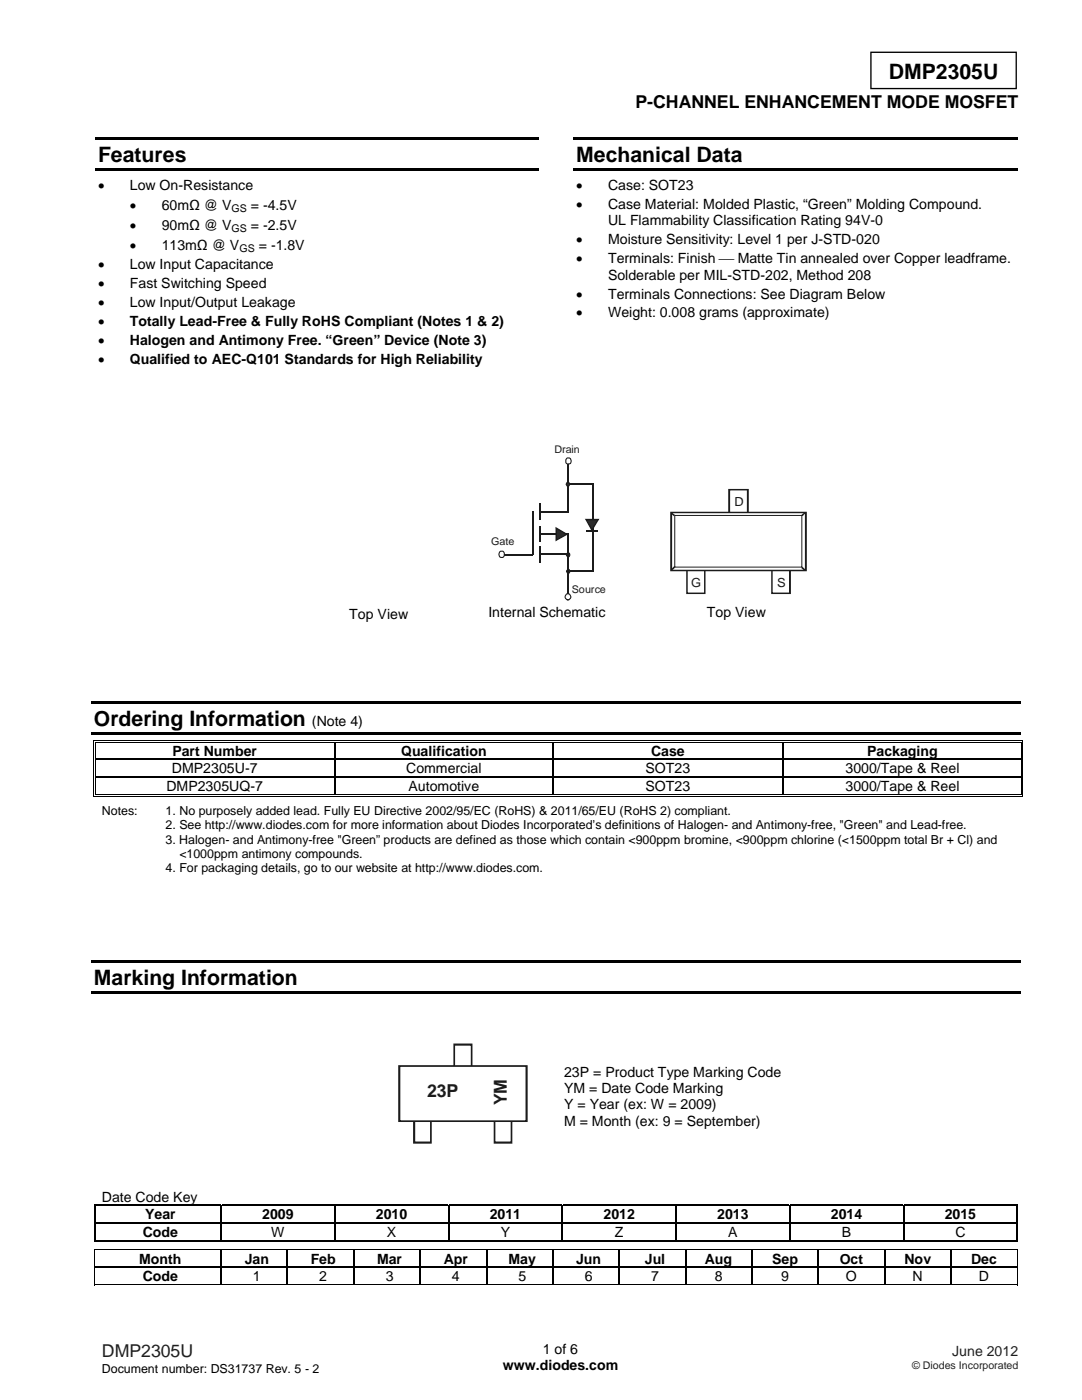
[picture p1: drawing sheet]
<svg xmlns="http://www.w3.org/2000/svg" width="216mm" height="279mm" viewBox="0 0 216 279" stroke-linecap="round" stroke-linejoin="round" font-family="sans-serif">
<defs><g id="words">
<g font-size="4.2">
<text x="177.4" y="15.8">DMP2305U</text>
<text x="19.6" y="32.3">Features</text>
<text x="115" y="32.3">Mechanical Data</text>
<text x="18.7" y="144.8">Ordering Information</text>
<text x="18.7" y="196.5">Marking Information</text>
</g>
<g font-size="3.6" fill="#1f1a17">
<text x="85.2" y="219">23P</text>
<text x="101.1" y="220.6" transform="rotate(-90 101.1 220.6)">YM</text>
</g>
<text font-size="3.5" x="126.8" y="21.5">P-CHANNEL ENHANCEMENT MODE MOSFET</text>
<text font-size="3.5" fill="#231f20" x="20.3" y="270.9">DMP2305U</text>
<g font-size="2.8">
<text x="19.6" y="37.9">•</text>
<text x="25.9" y="41.9">•</text>
<text x="25.9" y="37.9">Low On-Resistance</text>
<text x="32.3" y="41.9">60mΩ @ V</text>
<text x="50.1" y="41.9">= -4.5V</text>
<text x="115" y="37.9">•</text>
<text x="115" y="41.7">•</text>
<text x="121.3" y="37.9">Case: SOT23</text>
<text x="121.3" y="41.7">Case Material: Molded Plastic, “Green” Molding Compound.</text>
<text x="25.9" y="45.9">•</text>
<text x="32.3" y="45.9">90mΩ @ V</text>
<text x="50.1" y="45.9">= -2.5V</text>
<text x="121.3" y="44.9">UL Flammability Classification Rating 94V-0</text>
<text x="19.6" y="53.7">•</text>
<text x="25.9" y="49.9">•</text>
<text x="25.9" y="53.7">Low Input Capacitance</text>
<text x="32.3" y="49.9">113mΩ @ V</text>
<text x="51.6" y="49.9">= -1.8V</text>
<text x="115" y="48.7">•</text>
<text x="115" y="52.6">•</text>
<text x="121.3" y="52.6">Terminals: Finish ⎯Matte Tin annealed over Copper leadframe.</text>
<text x="121.3" y="48.7">Moisture Sensitivity: Level 1 per J-STD-020</text>
<text x="19.6" y="57.5">•</text>
<text x="25.9" y="57.5">Fast Switching Speed</text>
<text x="115" y="59.6">•</text>
<text x="121.3" y="55.8">Solderable per MIL-STD-202, Method 208</text>
<text x="121.3" y="59.6">Terminals Connections: See Diagram Below</text>
<text x="19.6" y="61.3">•</text>
<text x="19.6" y="65.1">•</text>
<text x="25.9" y="65.1">Totally Lead-Free &amp; Fully RoHS Compliant (Notes 1 &amp; 2)</text>
<text x="25.9" y="61.3">Low Input/Output Leakage</text>
<text x="115" y="63.4">•</text>
<text x="121.3" y="63.4">Weight: 0.008 grams (approximate)</text>
<text x="19.6" y="68.9">•</text>
<text x="25.9" y="68.9">Halogen and Antimony Free. “Green” Device (Note 3)</text>
<text x="19.6" y="72.6">•</text>
<text x="25.9" y="72.6">Qualified to AEC-Q101 Standards for High Reliability</text>
<text x="69.7" y="123.6">Top View</text>
<text x="97.5" y="123.2">Internal Schematic</text>
<text x="141" y="123.2">Top View</text>
<text x="62.3" y="144.8">(Note 4)</text>
<text x="34.3" y="154.3">DMP2305U-7</text>
<text x="34.4" y="150.8">Part Number</text>
<text x="80" y="150.8">Qualification</text>
<text x="81.1" y="154.3">Commercial</text>
<text x="128.8" y="154.3">SOT23</text>
<text x="129.9" y="150.8">Case</text>
<text x="168.7" y="154.3">3000/Tape &amp; Reel</text>
<text x="173" y="150.8">Packaging</text>
<text x="33.2" y="157.8">DMP2305UQ-7</text>
<text x="81.5" y="157.8">Automotive</text>
<text x="128.8" y="157.8">SOT23</text>
<text x="168.7" y="157.8">3000/Tape &amp; Reel</text>
<text x="112.6" y="214.9">23P = Product Type Marking Code</text>
<text x="112.6" y="218.2">YM = Date Code Marking</text>
<text x="112.6" y="221.4">Y = Year (ex: W = 2009)</text>
<text x="112.6" y="224.7">M = Month (ex: 9 = September)</text>
<text x="20.3" y="239.8">Date Code Key</text>
<text x="29" y="243.3">Year</text>
<text x="52.3" y="243.3">2009</text>
<text x="75" y="243.3">2010</text>
<text x="97.7" y="243.3">2011</text>
<text x="120.4" y="243.3">2012</text>
<text x="143.1" y="243.3">2013</text>
<text x="165.8" y="243.3">2014</text>
<text x="188.5" y="243.3">2015</text>
<text x="28.5" y="246.8">Code</text>
<text x="54.1" y="246.8">W</text>
<text x="77.2" y="246.8">X</text>
<text x="99.9" y="246.8">Y</text>
<text x="122.7" y="246.8">Z</text>
<text x="145.3" y="246.8">A</text>
<text x="168" y="246.8">B</text>
<text x="190.6" y="246.8">C</text>
<text x="27.8" y="252.2">Month</text>
<text x="28.5" y="255.7">Code</text>
<text x="48.8" y="252.2">Jan</text>
<text x="50.5" y="255.7">1</text>
<text x="62" y="252.2">Feb</text>
<text x="63.7" y="255.7">2</text>
<text x="75.2" y="252.2">Mar</text>
<text x="77" y="255.7">3</text>
<text x="88.5" y="252.2">Apr</text>
<text x="90.2" y="255.7">4</text>
<text x="101.5" y="252.2">May</text>
<text x="103.4" y="255.7">5</text>
<text x="115" y="252.2">Jun</text>
<text x="116.7" y="255.7">6</text>
<text x="128.7" y="252.2">Jul</text>
<text x="129.9" y="255.7">7</text>
<text x="140.7" y="252.2">Aug</text>
<text x="142.6" y="255.7">8</text>
<text x="154.1" y="252.2">Sep</text>
<text x="155.9" y="255.7">9</text>
<text x="167.5" y="252.2">Oct</text>
<text x="168.8" y="255.7">O</text>
<text x="180.5" y="252.2">Nov</text>
<text x="182.1" y="255.7">N</text>
<text x="193.8" y="252.2">Dec</text>
<text x="195.3" y="255.7">D</text>
<text x="100.3" y="273.5">www.diodes.com</text>
<text x="108.3" y="270.2">1 of 6</text>
</g>
<text font-size="2.8" fill="#231f20" x="190" y="270.6">June 2012</text>
<g font-size="2.5" fill="#1f1a17">
<text x="146.5" y="101.1">D</text>
<text x="137.9" y="117.2">G</text>
<text x="155.1" y="117.1">S</text>
</g>
<g font-size="2.5">
<text x="20.3" y="162.7">Notes:</text>
<text x="33" y="165.5">2. See http://www.diodes.com for more information about Diodes Incorporated’s definitions of Halogen- and Antimony-free, &quot;Green&quot; and Lead-free.</text>
<text x="33" y="162.7">1. No purposely added lead. Fully EU Directive 2002/95/EC (RoHS) &amp; 2011/65/EU (RoHS 2) compliant.</text>
<text x="33" y="168.4">3. Halogen- and Antimony-free &quot;Green” products are defined as those which contain &lt;900ppm bromine, &lt;900ppm chlorine (&lt;1500ppm total Br + Cl) and</text>
<text x="35.8" y="171.2">&lt;1000ppm antimony compounds.</text>
<text x="33" y="174.1">4. For packaging details, go to our website at http://www.diodes.com.</text>
<text x="20.3" y="274">Document number: DS31737 Rev. 5 - 2</text>
</g>
<g font-size="2.1">
<text x="46.2" y="42.2">GS</text>
<text x="46.2" y="46.2">GS</text>
<text x="47.8" y="50.2">GS</text>
</g>
<g font-size="2.1" fill="#1f1a17">
<text x="110.6" y="90.3">Drain</text>
<text x="98" y="108.7">Gate</text>
<text x="114.1" y="118.3">Source</text>
</g>
<text font-size="2.1" fill="#231f20" x="182" y="273.2">© Diodes Incorporated</text>
</g></defs>
<path d="M173.8 10.4h29v7.3h-29z" fill="none" stroke="#000" stroke-width=".26"/>
<g fill="#000">
<path d="M19 27.5h88.6v.5h-88.6zM19 33.5h88.6v.6h-88.6zM114.4 27.5h88.7v.5h-88.7zM114.4 33.5h88.7v.6h-88.7zM18.2 140h185.5v.5h-185.5zM18.2 146.1h185.5v.5h-185.5zM18.6 147.7h.2v.5h-.2zM18.6 147.7h.5v.1h-.5zM18.6 151.4h.2v.3h-.2zM18.6 155h.2v.2h-.2zM18.6 158.8h.5v.2h-.5zM18.9 148h.2v.2h-.2z"/>
<path d="M18.9 151.4h.2v.3h-.2zM18.9 155h.2v.2h-.2zM18.9 158.5h.2v.2h-.2zM66.7 148.2h.3zM66.7 147.7h.5v.1h-.5zM66.7 148h.5v.2h-.5zM66.7 151.4h.3v.3h-.3zM66.7 155h.3v.2h-.3zM66.7 158.5h.5v.2h-.5zM110.1 148.2h.3zM110.1 147.7h.5v.1h-.5zM110.1 148h.5v.2h-.5z"/>
<path d="M110.1 151.4h.3v.3h-.3zM110.1 155h.3v.2h-.3zM110.1 158.5h.5v.2h-.5zM156.2 148.2h.2zM156.2 147.7h.5v.1h-.5zM156.2 148h.5v.2h-.5zM156.2 151.4h.2v.3h-.2zM156.2 155h.2v.2h-.2zM156.2 158.5h.5v.2h-.5zM156.2 158.8h.5v.2h-.5zM203.6 147.7h.6v.1h-.6zM203.6 148h.2v.2h-.2z"/>
<path d="M203.6 151.4h.2v.3h-.2zM203.6 155h.2v.2h-.2zM203.6 158.8h.6v.2h-.6zM203.6 158.5h.2v.2h-.2zM204 147.7h.2v.5h-.2zM204 151.4h.2v.3h-.2zM204 155h.2v.2h-.2zM204 158.5h.2v.5h-.2zM18.2 191.6h185.5v.6h-185.5zM18.2 197.7h185.5v.6h-185.5zM18.7 240.5h.3v.2h-.3zM18.7 244h.3v.2h-.3z"/>
<path d="M18.8 249.4h.1v.1h-.1zM18.8 252.8h.1v.3h-.1zM44 240.5h.3v.2h-.3zM44 244h.3v.2h-.3zM44 252.8h.3v.3h-.3zM57.2 252.8h.3v.3h-.3zM66.7 240.5h.3v.2h-.3zM66.7 244h.3v.2h-.3zM70.5 252.8h.2v.3h-.2zM83.7 252.8h.3v.3h-.3zM89.4 240.5h.2v.2h-.2zM89.4 244h.2v.2h-.2z"/>
<path d="M97 252.8h.2v.3h-.2zM110.2 252.8h.2v.3h-.2zM112.1 240.5h.3v.2h-.3zM112.1 244h.3v.2h-.3zM123.4 252.8h.3v.3h-.3zM134.8 240.5h.2v.2h-.2zM134.8 244h.2v.2h-.2zM136.7 252.8h.2v.3h-.2zM149.9 252.8h.3v.3h-.3zM157.5 240.5h.2v.2h-.2zM157.5 244h.2v.2h-.2zM163.2 252.8h.2v.3h-.2z"/>
<path d="M176.4 252.8h.2v.3h-.2zM180.2 240.5h.2v.2h-.2zM180.2 244h.2v.2h-.2zM189.6 252.8h.3v.3h-.3zM202.9 240.5h.2v.2h-.2zM202.9 244h.2v.2h-.2zM202.9 247.5h.2v.2h-.2zM202.9 249.4h.2v.1h-.2zM202.9 252.8h.2v.3h-.2zM202.9 256.3h.2v.2h-.2z"/>
</g>
<g fill="none" stroke="#000" stroke-width=".2">
<path d="M18.7 148.2v3.2M18.7 151.7v3.3M18.7 155.2v3.8M19 148.2v3.2M19 151.7v3.3M19 155.2v3.3M19.1 147.8h47.6M19.1 148.1h47.6M19.1 158.9h137.1M19.1 158.6h47.6M67.2 147.8h42.9M67.2 148.1h42.9"/>
<path d="M67.2 158.6h42.9M110.6 147.8h45.6M110.6 148.1h45.6M110.6 158.6h45.6M156.7 147.8h46.9M156.7 148.1h46.9M156.7 158.9h46.9M156.7 158.6h46.9M203.7 148.2v3.2M203.7 151.7v3.3M203.7 155.2v3.3M204.1 148.2v3.2"/>
<path d="M204.1 151.7v3.3M204.1 155.2v3.3M18.8 249.4h184.3M18.8 256.4h184.1M18.9 249.5v3.3M18.9 253.1v3.4M203 249.5v3.3M203 253.1v3.4"/>
</g>
<g fill="none" stroke="#000" stroke-width=".25">
<path d="M19.1 151.6h47.6M19.1 155.1h47.6M66.9 148.2v3.2M66.9 151.7v3.3M66.9 155.2v3.3M67 151.6h43.1M67 155.1h43.1M110.3 148.2v3.2M110.3 151.7v3.3M110.3 155.2v3.3M110.4 151.6h45.8M110.4 155.1h45.8"/>
<path d="M156.3 148.2v3.2M156.3 151.7v3.3M156.3 155.2v3.3M156.4 151.6h47.2M156.4 155.1h47.2M18.7 240.6h25.3M18.7 247.6h25.3M18.9 240.7v3.3M18.9 244.2v3.5M18.9 252.9h25.1M19 244.1h25M44.1 240.7v3.3"/>
<path d="M44.1 244.2v3.5M44.1 249.5v3.3M44.1 253.1v3.2M44.3 240.6h22.4M44.3 244.1h22.4M44.3 247.6h22.4M44.3 252.9h12.9M57.4 249.5v3.3M57.4 253.1v3.2M57.5 252.9h13M66.8 240.7v3.3M66.8 244.2v3.5"/>
<path d="M67 240.6h22.4M67 244.1h22.4M67 247.6h22.4M70.6 249.5v3.3M70.6 253.1v3.2M70.7 252.9h13M83.8 249.5v3.3M83.8 253.1v3.2M84 252.9h13M89.5 240.7v3.3M89.5 244.2v3.5M89.6 240.6h22.5"/>
<path d="M89.6 244.1h22.5M89.6 247.6h22.5M97.1 249.5v3.3M97.1 253.1v3.2M97.2 252.9h13M110.3 249.5v3.3M110.3 253.1v3.2M110.4 252.9h13M112.2 240.7v3.3M112.2 244.2v3.5M112.4 240.6h22.4M112.4 244.1h22.4"/>
<path d="M112.4 247.6h22.4M123.6 249.5v3.3M123.6 253.1v3.2M123.7 252.9h13M134.9 240.7v3.3M134.9 244.2v3.5M135 240.6h22.5M135 244.1h22.5M135 247.6h22.5M136.8 249.5v3.3M136.8 253.1v3.2M136.9 252.9h13"/>
<path d="M150 249.5v3.3M150 253.1v3.2M150.2 252.9h13M157.6 240.7v3.3M157.6 244.2v3.5M157.7 240.6h22.5M157.7 244.1h22.5M157.7 247.6h22.5M163.3 249.5v3.3M163.3 253.1v3.2M163.4 252.9h13M176.5 249.5v3.3"/>
<path d="M176.5 253.1v3.2M176.6 252.9h13M180.3 240.7v3.3M180.3 244.2v3.5M180.4 240.6h22.5M180.4 244.1h22.5M180.4 247.6h22.5M189.8 249.5v3.3M189.8 253.1v3.2M189.9 252.9h13M203 240.7v3.3M203 244.2v3.5"/>
</g>
<path d="M134.6 102.9h25.4v10.3h-25.4z" fill="#fff"/>
<path d="M134.6 102.9h25.4v10.3h-25.4zM160 102.9h.1" fill="none" stroke="#1f1a17" stroke-width=".2"/>
<g fill="#1f1a17">
<path d="M134.6 112.9l.2 .3-.6 .6-.2-.2z"/>
<path d="M134 102.3l.7 .5-.2 .2-.6-.5z"/>
<path d="M159.9 102.7l.7-.5 .2 .2-.7 .6z"/>
<path d="M160.1 113.1l.7 .6-.3 .2-.6-.6z"/>
<path d="M134 102.1h26.8v.3h-26.8zM160.8 102.1h.2v.2h-.2zM160.6 102.3h.4v11.6h-.4zM160.8 113.9h.2v.1h-.2zM134 113.7h26.8v.3h-26.8zM133.7 113.9h.3v.1h-.3zM133.7 102.3h.4v11.6h-.4zM133.7 102.1h.3v.2h-.3z"/>
<path d="M149 97.7h.4v4.6h-.4zM149.2 97.6h.2v.1h-.2zM145.5 97.6h3.7v.3h-3.7zM145.3 97.6h.2v.1h-.2zM145.3 97.7h.4v4.6h-.4z"/>
<path d="M136.9 113.9h.3v4.5h-.3zM136.9 118.4h.2v.2h-.2zM137.1 118.3h3.5v.3h-3.5zM140.6 118.4h.2v.2h-.2zM140.5 113.9h.3v4.5h-.3z"/>
<path d="M153.9 113.9h.3v4.5h-.3zM153.9 118.4h.1v.2h-.1zM154 118.3h3.6v.3h-3.6zM157.6 118.4h.2v.2h-.2zM157.4 113.9h.4v4.5h-.4z"/>
</g>
<path d="M113.3 92.6v9.6M100.6 110.7h5.8M106.3 102v8.7M107.8 102.1h5.6M107.8 106.6h5.7M107.8 100.5v3.2M107.8 104.9v3.2M107.8 109.1v3.2M107.9 110.7h5.7M117.1 105.9h2.2" fill="none" stroke="#1f1a17" stroke-width=".3"/>
<path d="M113.5 96.6h4.9M118.2 96.5v17.7M113.4 114h5" fill="none" stroke="#1f1a17" stroke-width=".36"/>
<path d="M117 103.7h2.4l-1.3 2.1z" fill="#2a2b2b"/>
<path d="M117 103.5h2.4v.3h-2.4zM116.7 103.5h.3v.2l-.2 .1zM116.8 103.8l.3-.2 1.1 2.1-.2 .2zM118.1 105.8l.1 .1-.1 .2zM119.2 103.6l.3 .2-1.3 2.1-.2-.2zM119.4 103.5h.2l-.1 .3z" fill="#1f1a17"/>
<g fill="none" stroke="#1f1a17" stroke-width=".22">
<path d="M113.2 91.4h.4a.63 .63 0 0 1 .3 .9 .63 .63 0 0 1-.9 .2l-.1-.7zM99.7 110.2l.7-.2 .2 .4v.5a.57 .57 0 0 1-.8 .3 .57 .57 0 0 1-.2-.8z"/>
<circle cx="113.3" cy="119.1" r=".59"/>
</g>
<circle cx="113.3" cy="110.7" r=".37" fill="#2a2b2b"/>
<circle cx="113.3" cy="110.7" r=".37" fill="none" stroke="#1f1a17" stroke-width=".22"/>
<path d="M113.3 113.6h.3a.38 .38 0 0 1 0 .7 .38 .38 0 0 1-.6-.3z" fill-rule="evenodd" fill="#2a2b2b"/>
<path d="M113.3 113.6h.3a.38 .38 0 0 1 0 .7 .38 .38 0 0 1-.6-.3z" fill="none" stroke="#1f1a17" stroke-width=".22"/>
<path d="M113.2 96.3h.3l.2 .3a.39 .39 0 0 1-.6 .3 .39 .39 0 0 1 .1-.6z" fill-rule="evenodd" fill="#2a2b2b"/>
<path d="M113.2 96.3h.3l.2 .3a.39 .39 0 0 1-.6 .3 .39 .39 0 0 1 .1-.6z" fill="none" stroke="#1f1a17" stroke-width=".22"/>
<path d="M113.3 106.6v11.9" fill="none" stroke="#1f1a17" stroke-width=".3"/>
<path d="M111 105.4l2.1 1.2-2.1 1.2z" fill="#2a2b2b"/>
<g fill="#1f1a17">
<path d="M110.8 105.4h.3v2.4h-.3zM110.8 107.8l.3 .1-.3 .2zM110.9 107.7l2.1-1.2 .2 .2-2.1 1.2zM113.1 106.6l.3 .1h-.2zM111.1 105.3l2.1 1.2-.2 .2-2.1-1.2zM110.8 105.1l.2 .3h-.2z"/>
<path d="M79.7 212.6h25.3v.3h-25.3zM105 212.6h.3v.1h-.3zM104.9 212.7h.4v11.1h-.4zM105 223.8h.3v.1h-.3zM79.7 223.6h25.3v.3h-25.3zM79.5 223.8h.2v.1h-.2zM79.5 212.7h.4v11.1h-.4zM79.5 212.6h.2v.1h-.2z"/>
<path d="M93.9 208.5h.4v4.2h-.4zM94.1 208.3h.2v.2h-.2zM90.6 208.3h3.5v.4h-3.5zM90.5 208.3h.1v.2h-.1zM90.5 208.5h.3v4.2h-.3z"/>
<path d="M82.4 223.8h.4v4.2h-.4zM82.4 228h.3v.2h-.3zM82.7 227.8h3.3v.4h-3.3zM86 228h.1v.2h-.1zM85.8 223.8h.3v4.2h-.3z"/>
<path d="M98.5 223.8h.3v4.2h-.3zM98.5 228h.2v.2h-.2zM98.7 227.8h3.4v.4h-3.4zM102.1 228h.1v.2h-.1zM101.9 223.8h.3v4.2h-.3z"/>
</g>
<use href="#words"/>
</svg>
